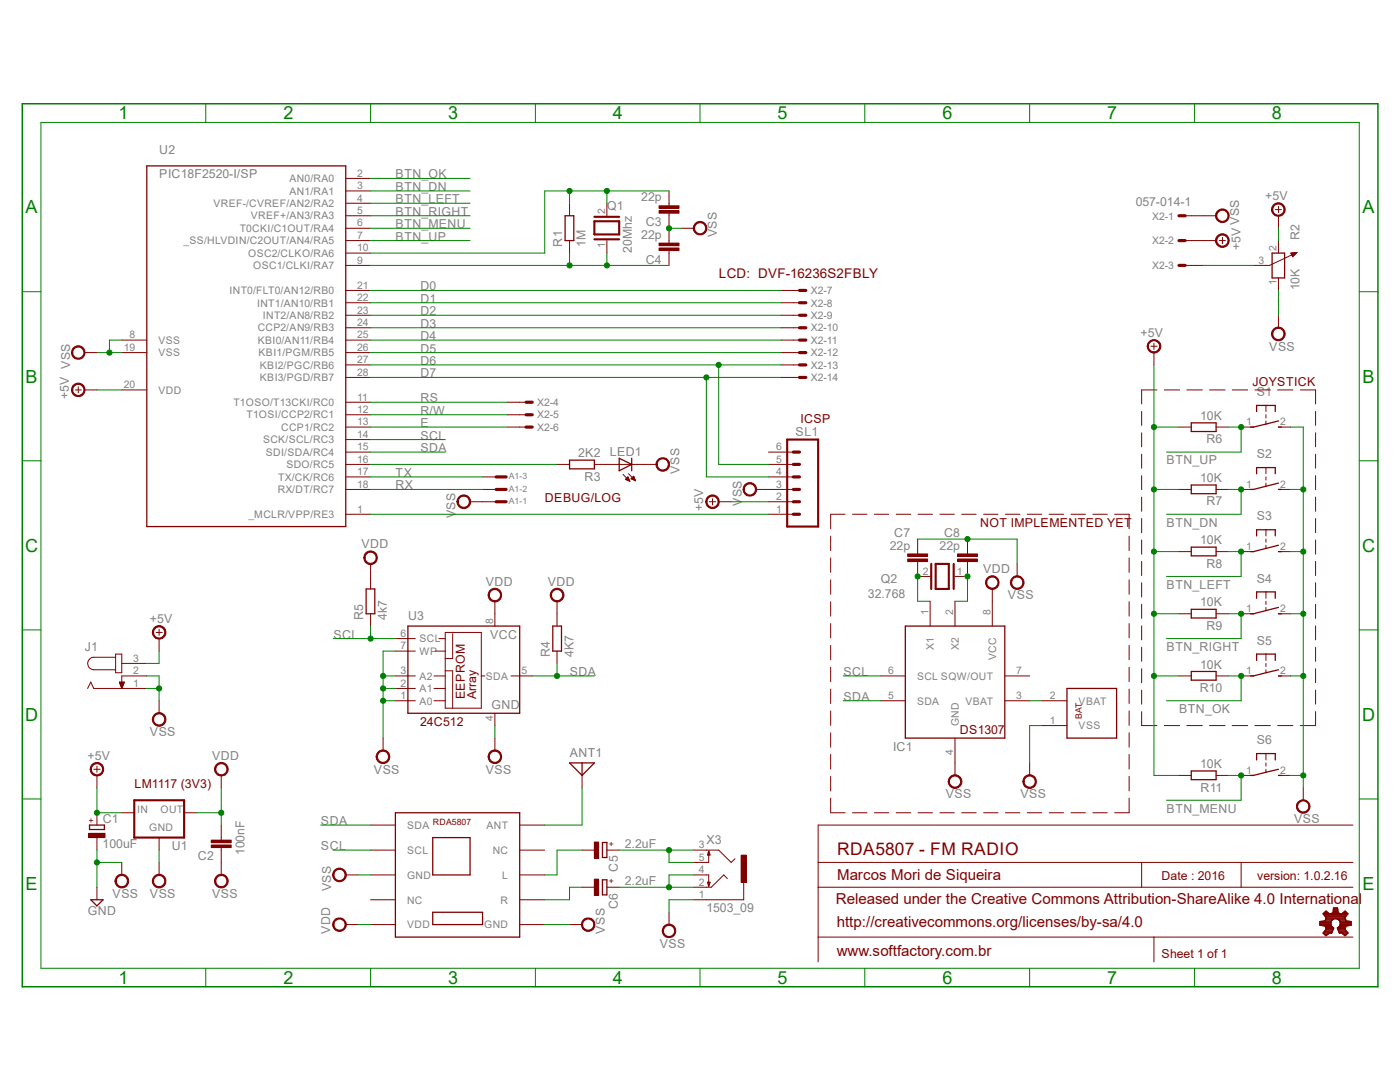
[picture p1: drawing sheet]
<svg xmlns="http://www.w3.org/2000/svg" width="279mm" height="216mm" viewBox="0 0 279 216" stroke-linecap="round" stroke-linejoin="round" font-family="sans-serif">
<defs><g id="words">
<g font-size="3.6" fill="#008000">
<text x="23.7" y="23.8">1</text>
<text x="56.6" y="23.8">2</text>
<text x="89.4" y="23.8">3</text>
<text x="122.3" y="23.8">4</text>
<text x="155.2" y="23.8">5</text>
<text x="188.1" y="23.8">6</text>
<text x="220.9" y="23.8">7</text>
<text x="253.8" y="23.8">8</text>
<text x="5.1" y="42.6">A</text>
<text x="271.9" y="42.6">A</text>
<text x="5.1" y="76.3">B</text>
<text x="271.9" y="76.3">B</text>
<text x="5" y="110.1">C</text>
<text x="271.8" y="110.1">C</text>
<text x="5" y="143.8">D</text>
<text x="271.8" y="143.8">D</text>
<text x="5.1" y="177.6">E</text>
<text x="271.9" y="177.6">E</text>
<text x="23.7" y="196.3">1</text>
<text x="56.6" y="196.3">2</text>
<text x="89.4" y="196.3">3</text>
<text x="122.3" y="196.3">4</text>
<text x="155.2" y="196.3">5</text>
<text x="188.1" y="196.3">6</text>
<text x="220.9" y="196.3">7</text>
<text x="253.8" y="196.3">8</text>
</g>
<text font-size="3.5" fill="#800000" x="167" y="170.6">RDA5807 - FM RADIO</text>
<g font-size="3" fill="#800000">
<text x="167" y="175.6">Marcos Mori de Siqueira</text>
<text x="166.8" y="180.3">Released under the Creative Commons Attribution-ShareAlike 4.0 International</text>
<text x="167" y="185">http://creativecommons.org/licenses/by-sa/4.0</text>
<text x="167" y="190.7">www.softfactory.com.br</text>
</g>
<text font-size="2.7" fill="#800000" x="143.5" y="55.5">LCD: DVF-16236S2FBLY</text>
<g font-size="2.5" fill="#808080">
<text x="31.8" y="35.6">PIC18F2520-I/SP</text>
<text x="31.8" y="30.6">U2</text>
<text x="79" y="35.6">BTN_OK</text>
<text x="79" y="38.1">BTN_DN</text>
<text x="79" y="40.6">BTN_LEFT</text>
<text x="121.2" y="41.8">Q1</text>
<text x="128" y="40.2">22p</text>
<text x="226.7" y="41.2">057-014-1</text>
<text x="252.5" y="40">+5V</text>
<text x="79" y="43.1">BTN_RIGHT</text>
<text x="79" y="45.6">BTN_MENU</text>
<text x="128" y="47.6">22p</text>
<text x="128.9" y="45.2">C3</text>
<text x="143.1" y="47.4" transform="rotate(-90 143.1 47.4)">VSS</text>
<text x="259.3" y="48" transform="rotate(-90 259.3 48)">R2</text>
<text x="79" y="48">BTN_UP</text>
<text x="112.2" y="49.2" transform="rotate(-90 112.2 49.2)">R1</text>
<text x="116.9" y="49.2" transform="rotate(-90 116.9 49.2)">1M</text>
<text x="126.1" y="50.5" transform="rotate(-90 126.1 50.5)">20Mhz</text>
<text x="128.9" y="52.6">C4</text>
<text x="247.6" y="49.9" transform="rotate(-90 247.6 49.9)">+5V VSS</text>
<text x="83.9" y="58">D0</text>
<text x="259.3" y="58" transform="rotate(-90 259.3 58)">10K</text>
<text x="83.9" y="60.4">D1</text>
<text x="83.9" y="62.9">D2</text>
<text x="83.9" y="65.4">D3</text>
<text x="83.9" y="67.9">D4</text>
<text x="83.9" y="70.4">D5</text>
<text x="227.6" y="67.3">+5V</text>
<text x="253.3" y="70">VSS</text>
<text x="83.9" y="75.3">D7</text>
<text x="83.9" y="72.8">D6</text>
<text x="13.8" y="79.7" transform="rotate(-90 13.8 79.7)">+5V VSS</text>
<text x="83.9" y="82.8">R/W</text>
<text x="83.9" y="80.3">RS</text>
<text x="239.5" y="83.7">10K</text>
<text x="250.8" y="79">S1</text>
<text x="83.9" y="85.3">E</text>
<text x="83.9" y="87.7">SCL</text>
<text x="158.8" y="87">SL1</text>
<text x="240.8" y="88.4">R6</text>
<text x="79" y="95.2">TX</text>
<text x="83.9" y="90.2">SDA</text>
<text x="115.4" y="91.2">2K2</text>
<text x="116.7" y="95.9">R3</text>
<text x="121.7" y="90.9">LED1</text>
<text x="135.6" y="94.5" transform="rotate(-90 135.6 94.5)">VSS</text>
<text x="232.8" y="92.7">BTN_UP</text>
<text x="250.8" y="91.4">S2</text>
<text x="79" y="97.7">RX</text>
<text x="140.3" y="102" transform="rotate(-90 140.3 102)">+5V</text>
<text x="148" y="101" transform="rotate(-90 148 101)">VSS</text>
<text x="239.5" y="96.1">10K</text>
<text x="240.8" y="100.8">R7</text>
<text x="90.9" y="103.4" transform="rotate(-90 90.9 103.4)">VSS</text>
<text x="178.5" y="107.2">C7</text>
<text x="188.4" y="107.2">C8</text>
<text x="232.8" y="105.1">BTN_DN</text>
<text x="250.8" y="103.8">S3</text>
<text x="72.1" y="109.4">VDD</text>
<text x="177.6" y="109.7">22p</text>
<text x="187.5" y="109.7">22p</text>
<text x="239.5" y="108.6">10K</text>
<text x="240.8" y="113.2">R8</text>
<text x="96.9" y="116.9">VDD</text>
<text x="109.3" y="116.9">VDD</text>
<text x="173.2" y="119.3">32.768</text>
<text x="175.8" y="116.2">Q2</text>
<text x="196.2" y="114.4">VDD</text>
<text x="201.2" y="119.6">VSS</text>
<text x="232.8" y="117.5">BTN_LEFT</text>
<text x="250.8" y="116.2">S4</text>
<text x="29.9" y="124.3">+5V</text>
<text x="72.5" y="123.7" transform="rotate(-90 72.5 123.7)">R5</text>
<text x="77.2" y="123.7" transform="rotate(-90 77.2 123.7)">4k7</text>
<text x="81.4" y="123.7">U3</text>
<text x="239.5" y="121">10K</text>
<text x="240.8" y="125.6">R9</text>
<text x="16.9" y="129.9">J1</text>
<text x="66.5" y="127.4">SCL</text>
<text x="97.8" y="127.4">VCC</text>
<text x="109.7" y="131.1" transform="rotate(-90 109.7 131.1)">R4</text>
<text x="114.4" y="131.1" transform="rotate(-90 114.4 131.1)">4K7</text>
<text x="232.8" y="129.9">BTN_RIGHT</text>
<text x="250.8" y="128.6">S5</text>
<text x="113.7" y="134.9">SDA</text>
<text x="168.3" y="134.9">SCL</text>
<text x="239.5" y="133.4">10K</text>
<text x="98.1" y="141.6">GND</text>
<text x="168.3" y="139.8">SDA</text>
<text x="235.3" y="142.3">BTN_OK</text>
<text x="239.4" y="138.1">R10</text>
<text x="29.9" y="146.9">VSS</text>
<text x="178.2" y="149.8">IC1</text>
<text x="250.8" y="148.5">S6</text>
<text x="17.5" y="151.6">+5V</text>
<text x="42.3" y="151.6">VDD</text>
<text x="74.6" y="154.3">VSS</text>
<text x="96.9" y="154.3">VSS</text>
<text x="113.7" y="151">ANT1</text>
<text x="239.5" y="153.2">10K</text>
<text x="188.8" y="159.3">VSS</text>
<text x="203.7" y="159.3">VSS</text>
<text x="239.6" y="157.9">R11</text>
<text x="20.5" y="164.2">C1</text>
<text x="64.1" y="164.6">SDA</text>
<text x="232.8" y="162.2">BTN_MENU</text>
<text x="258.3" y="164.3">VSS</text>
<text x="20.5" y="169.2">100uF</text>
<text x="34.3" y="169.6">U1</text>
<text x="39.5" y="171.7">C2</text>
<text x="48.8" y="170.6" transform="rotate(-90 48.8 170.6)">100nF</text>
<text x="64.1" y="169.6">SCL</text>
<text x="123.3" y="173.9" transform="rotate(-90 123.3 173.9)">C5</text>
<text x="124.7" y="169.2">2.2uF</text>
<text x="141" y="168.4">X3</text>
<text x="22.5" y="179.2">VSS</text>
<text x="29.9" y="179.2">VSS</text>
<text x="42.3" y="179.2">VSS</text>
<text x="66.1" y="177.9" transform="rotate(-90 66.1 177.9)">VSS</text>
<text x="124.7" y="176.6">2.2uF</text>
<text x="17.5" y="182.6">GND</text>
<text x="123.3" y="181.4" transform="rotate(-90 123.3 181.4)">C6</text>
<text x="141" y="182">1503_09</text>
<text x="65.9" y="186.3" transform="rotate(-90 65.9 186.3)">VDD</text>
<text x="120.7" y="186.3" transform="rotate(-90 120.7 186.3)">VSS</text>
<text x="131.7" y="189.1">VSS</text>
</g>
<g font-size="2.5" fill="#800000">
<text x="249.9" y="77">JOYSTICK</text>
<text x="159.8" y="84.5">ICSP</text>
<text x="108.8" y="100.1">DEBUG/LOG</text>
<text x="195.6" y="105.1">NOT IMPLEMENTED YET</text>
<text x="92.8" y="139.5" transform="rotate(-90 92.8 139.5)">EEPROM</text>
<text x="95" y="139.5" transform="rotate(-90 95 139.5)">Array</text>
<text x="83.9" y="144.8">24C512</text>
<text x="191.6" y="146.5">DS1307</text>
<text x="26.8" y="157.2">LM1117 (3V3)</text>
<text x="231.8" y="175.6">Date : 2016</text>
<text x="250.9" y="175.6">version: 1.0.2.16</text>
<text x="231.8" y="191.2">Sheet 1 of 1</text>
</g>
<g font-size="2.1" fill="#808080">
<text x="71.3" y="35.3">2</text>
<text x="42.6" y="41.3">VREF-/CVREF/AN2/RA2</text>
<text x="57.8" y="36.3">AN0/RA0</text>
<text x="57.8" y="38.8">AN1/RA1</text>
<text x="71.3" y="37.7">3</text>
<text x="71.3" y="40.2">4</text>
<text x="47.8" y="46.3">T0CKI/C1OUT/RA4</text>
<text x="50.1" y="43.8">VREF+/AN3/RA3</text>
<text x="71.3" y="42.7">5</text>
<text x="71.3" y="45.2">6</text>
<text x="71.3" y="47.7">7</text>
<text x="120.8" y="42.7" transform="rotate(-90 120.8 42.7)">2</text>
<text x="230" y="43.8">X2-1</text>
<text x="36.6" y="48.8">_SS/HLVDIN/C2OUT/AN4/RA5</text>
<text x="49.5" y="51.2">OSC2/CLKO/RA6</text>
<text x="50.5" y="53.7">OSC1/CLKI/RA7</text>
<text x="71.3" y="52.6">9</text>
<text x="71.3" y="50.2">10</text>
<text x="120.8" y="49.5" transform="rotate(-90 120.8 49.5)">1</text>
<text x="230" y="48.8">X2-2</text>
<text x="230" y="53.7">X2-3</text>
<text x="251.2" y="52.6">3</text>
<text x="254.8" y="50.2" transform="rotate(-90 254.8 50.2)">2</text>
<text x="45.8" y="58.7">INT0/FLT0/AN12/RB0</text>
<text x="71.3" y="57.6">21</text>
<text x="161.8" y="58.7">X2-7</text>
<text x="254.8" y="56.9" transform="rotate(-90 254.8 56.9)">1</text>
<text x="51.3" y="61.2">INT1/AN10/RB1</text>
<text x="52.5" y="63.6">INT2/AN8/RB2</text>
<text x="71.3" y="60.1">22</text>
<text x="71.3" y="62.6">23</text>
<text x="71.3" y="65">24</text>
<text x="161.8" y="61.2">X2-8</text>
<text x="161.8" y="63.6">X2-9</text>
<text x="24.7" y="70">19</text>
<text x="25.9" y="67.5">8</text>
<text x="31.6" y="68.6">VSS</text>
<text x="31.6" y="71.1">VSS</text>
<text x="51.4" y="66.1">CCP2/AN9/RB3</text>
<text x="51.4" y="68.6">KBI0/AN11/RB4</text>
<text x="51.6" y="71.1">KBI1/PGM/RB5</text>
<text x="71.3" y="67.5">25</text>
<text x="71.3" y="70">26</text>
<text x="161.8" y="66.1">X2-10</text>
<text x="161.8" y="68.6">X2-11</text>
<text x="161.8" y="71.1">X2-12</text>
<text x="24.7" y="77.4">20</text>
<text x="51.9" y="73.6">KBI2/PGC/RB6</text>
<text x="51.9" y="76">KBI3/PGD/RB7</text>
<text x="71.3" y="72.5">27</text>
<text x="71.3" y="75">28</text>
<text x="161.8" y="73.6">X2-13</text>
<text x="161.8" y="76.1">X2-14</text>
<text x="31.6" y="78.5">VDD</text>
<text x="46.6" y="81">T1OSO/T13CKI/RC0</text>
<text x="49.2" y="83.5">T1OSI/CCP2/RC1</text>
<text x="71.3" y="79.9">11</text>
<text x="71.3" y="82.4">12</text>
<text x="107.2" y="81">X2-4</text>
<text x="107.2" y="83.5">X2-5</text>
<text x="52.5" y="88.5">SCK/SCL/RC3</text>
<text x="56.1" y="86">CCP1/RC2</text>
<text x="71.3" y="84.9">13</text>
<text x="71.3" y="87.4">14</text>
<text x="71.3" y="89.9">15</text>
<text x="107.2" y="86">X2-6</text>
<text x="154.9" y="89.9">6</text>
<text x="248.7" y="84.9">1</text>
<text x="255.5" y="84.9">2</text>
<text x="53" y="90.9">SDI/SDA/RC4</text>
<text x="55.5" y="95.9">TX/CK/RC6</text>
<text x="57.2" y="93.4">SDO/RC5</text>
<text x="71.3" y="92.3">16</text>
<text x="71.3" y="94.8">17</text>
<text x="154.9" y="94.8">4</text>
<text x="154.9" y="92.3">5</text>
<text x="55.4" y="98.4">RX/DT/RC7</text>
<text x="71.3" y="97.3">18</text>
<text x="154.9" y="99.8">2</text>
<text x="154.9" y="97.3">3</text>
<text x="248.7" y="97.3">1</text>
<text x="255.5" y="97.3">2</text>
<text x="49.6" y="103.3">_MCLR/VPP/RE3</text>
<text x="71.3" y="102.3">1</text>
<text x="154.9" y="102.3">1</text>
<text x="248.7" y="109.7">1</text>
<text x="255.5" y="109.7">2</text>
<text x="184.2" y="114.7">2</text>
<text x="191" y="114.7">1</text>
<text x="98.4" y="124.6" transform="rotate(-90 98.4 124.6)">8</text>
<text x="185.3" y="122.7" transform="rotate(-90 185.3 122.7)">1</text>
<text x="190.2" y="122.7" transform="rotate(-90 190.2 122.7)">2</text>
<text x="197.7" y="122.7" transform="rotate(-90 197.7 122.7)">8</text>
<text x="248.7" y="122.1">1</text>
<text x="255.5" y="122.1">2</text>
<text x="79.9" y="127.1">6</text>
<text x="79.9" y="129.5">7</text>
<text x="83.7" y="128.2">SCL</text>
<text x="83.7" y="130.6">WP</text>
<text x="186.4" y="129.7" transform="rotate(-90 186.4 129.7)">X1</text>
<text x="191.3" y="129.7" transform="rotate(-90 191.3 129.7)">X2</text>
<text x="198.8" y="131.8" transform="rotate(-90 198.8 131.8)">VCC</text>
<text x="26.6" y="132">3</text>
<text x="26.6" y="134.5">2</text>
<text x="26.6" y="137">1</text>
<text x="79.9" y="137">2</text>
<text x="79.9" y="134.5">3</text>
<text x="83.7" y="135.6">A2</text>
<text x="96.9" y="135.6">SDA</text>
<text x="104.1" y="134.5">5</text>
<text x="177.3" y="134.5">6</text>
<text x="183" y="135.6">SCL SQW/OUT</text>
<text x="202.8" y="134.5">7</text>
<text x="248.7" y="134.5">1</text>
<text x="255.5" y="134.5">2</text>
<text x="79.9" y="139.5">1</text>
<text x="83.7" y="140.6">A0</text>
<text x="83.7" y="138.1">A1</text>
<text x="98.4" y="143.8" transform="rotate(-90 98.4 143.8)">4</text>
<text x="177.3" y="139.5">5</text>
<text x="183" y="140.6">SDA</text>
<text x="192.7" y="140.6">VBAT</text>
<text x="202.8" y="139.5">3</text>
<text x="209.5" y="139.5">2</text>
<text x="215.3" y="140.6">VBAT</text>
<text x="191.3" y="145" transform="rotate(-90 191.3 145)">GND</text>
<text x="209.5" y="144.4">1</text>
<text x="215.3" y="145.5">VSS</text>
<text x="190.2" y="150.7" transform="rotate(-90 190.2 150.7)">4</text>
<text x="248.7" y="154.4">1</text>
<text x="255.5" y="154.4">2</text>
<text x="27.3" y="162.2">IN</text>
<text x="29.8" y="165.9">GND</text>
<text x="32.1" y="162.2">OUT</text>
<text x="81.2" y="165.4">SDA</text>
<text x="97.1" y="165.4">ANT</text>
<text x="81.2" y="170.4">SCL</text>
<text x="98.4" y="170.4">NC</text>
<text x="139.5" y="169.3">3</text>
<text x="139.5" y="171.7">5</text>
<text x="81.2" y="175.3">GND</text>
<text x="100.2" y="175.3">L</text>
<text x="139.5" y="179.2">1</text>
<text x="139.5" y="176.7">2</text>
<text x="139.5" y="174.2">4</text>
<text x="81.2" y="185.3">VDD</text>
<text x="81.2" y="180.3">NC</text>
<text x="96.6" y="185.3">GND</text>
<text x="99.9" y="180.3">R</text>
</g>
<g font-size="1.7" fill="#808080">
<text x="101.6" y="95.7">A1-3</text>
<text x="101.6" y="100.6">A1-1</text>
<text x="101.6" y="98.1">A1-2</text>
</g>
<g font-size="1.7" fill="#800000">
<text x="215.9" y="143.5" transform="rotate(-90 215.9 143.5)">BAT</text>
<text x="18.8" y="164.2" transform="rotate(-90 18.8 164.2)">+</text>
<text x="86.4" y="164.6">RDA5807</text>
<text x="121.5" y="169">+</text>
<text x="121.5" y="176.5">+</text>
</g>
</g></defs>
<g fill="none" stroke="#800000" stroke-width=".2">
<path d="M69 35.6h5M69 38.1h5M69 40.6h5M69 43.1h5M69 45.6h5M69 48h5M69 53h5M69 50.5h5M69 58h5M121.1 40.6v2.5M121.1 48v2.5M15 77.8h1.3"/>
<path d="M15.6 77.2v1.2M24.3 77.8h5M24.3 67.9h5M24.3 70.4h5M69 67.9h5M69 70.4h5M69 60.4h5M69 62.9h5M69 65.4h5M69 72.8h5M69 75.3h5M230.9 77.8h-3.1v2.8"/>
<path d="M232.4 77.8h3M236.9 77.8h3M241.4 77.8h3.1M245.9 77.8h3.1M250.4 77.8h3.1M255 77.8h3M259.5 77.8h3.1v2.8M69 80.3h5M69 82.8h5M69 85.2h5M69 87.7h5M69 90.2h5"/>
<path d="M69 92.7h5M69 95.2h5M69 97.7h5M227.8 82.1v2.8M227.8 86.4v2.8M227.8 90.6v2.8M227.8 94.9v2.8M227.8 99.2v2.8M262.6 82.1v2.8M262.6 86.4v2.8M262.6 90.6v2.8M262.6 94.9v2.8"/>
<path d="M262.6 99.2v2.8M69 102.6h5M165.8 107v2.9M165.8 111.3v2.9M165.8 115.7v2.9M168.7 102.6h-2.9v2.9M170.1 102.6h2.9M174.5 102.6h2.9M178.9 102.6h2.8M183.2 102.6h2.9M187.6 102.6h2.9M191.9 102.6h2.9"/>
<path d="M196.3 102.6h2.9M200.7 102.6h2.8M205 102.6h2.9M209.4 102.6h2.9M213.7 102.6h2.9M218.1 102.6h2.9M222.5 102.6h2.8v2.9M225.3 107v2.9M225.3 111.3v2.9M225.3 115.7v2.9M227.8 103.5v2.8M227.8 107.7v2.9"/>
<path d="M227.8 112v2.9M227.8 116.3v2.8M262.6 103.5v2.8M262.6 107.7v2.9M262.6 112v2.9M262.6 116.3v2.8M165.8 120.1v2.8M165.8 124.4v2.9M165.8 128.8v2.9M165.8 133.1v2.9M165.8 137.5v2.9M225.3 120.1v2.8"/>
<path d="M225.3 124.4v2.9M225.3 128.8v2.9M225.3 133.1v2.9M225.3 137.5v2.9M227.8 120.6v2.8M227.8 124.9v2.8M227.8 129.2v2.8M227.8 133.4v2.8M227.8 137.7v2.8M262.6 120.6v2.8M262.6 124.9v2.8M262.6 129.2v2.8"/>
<path d="M262.6 133.4v2.8M262.6 137.7v2.8M165.8 159.3v2.9h2.9M165.8 141.9v2.8M165.8 146.2v2.9M165.8 150.5v3M165.8 154.9v2.9M225.3 141.9v2.8M225.3 146.2v2.9M225.3 150.5v3M225.3 154.9v2.9M225.3 159.3v2.9h-2.8"/>
<path d="M227.8 142v2.8h3.1M232.4 144.8h3M236.9 144.8h3M241.4 144.8h3.1M245.9 144.8h3.1M250.4 144.8h3.1M255 144.8h3M262.6 142v2.8h-3.1M163.3 172.1h106.7M163.3 177h106.7M170.1 162.2h2.9M174.5 162.2h2.9"/>
<path d="M178.9 162.2h2.8M183.2 162.2h2.9M187.6 162.2h2.9M191.9 162.2h2.9M196.3 162.2h2.9M200.7 162.2h2.8M205 162.2h2.9M209.4 162.2h2.9M213.7 162.2h2.9M218.1 162.2h2.9M227.8 172.1v4.9M247.7 172.1v4.9"/>
<path d="M270 164.6h-106.7v27.3M163.3 187h106.7M230.3 187v4.9"/>
</g>
<g fill="none" stroke="#800000" stroke-width=".25">
<path d="M29.3 33.1h39.7v72h-39.7zM263.4 184.5h2.2M263.4 184.3h2.2M263.4 184.1h2.2M263.4 183.9h2.2M263.9 184.7h1.8M264.1 186.1h1.2M264.2 182.3h1M264.2 182.5h4.7M264.2 186h1.6M264.3 186.4h.8M264.3 182.6h4.4"/>
<path d="M264.3 182.1h.7M264.4 185.8h1.5M264.5 184.7l.2 .7M264.5 183.8l-1.1 .1v.7l1.1 .1M264.5 186.5h.3M264.5 183.8h1.2M264.5 184.9h1.3M264.5 182.8h4.1M264.5 185.6h1.5M264.5 185h1.5M264.5 183.6h1.4M264.5 181.9h.3"/>
<path d="M264.6 183.4h1.5M264.6 185.3h1.5M264.6 183h3.8M264.7 183.1l-.2 .7M264.7 185.4l-.6 .8 .5 .5 .8-.6M264.7 185.4h1.4M264.7 183.2h3.7M265.4 182.5l-.8-.7-.5 .5 .6 .8M265.4 186.1l.3 .1M265.4 186.1h.2M265.6 184.2a.98 .98 0 0 1 1.5-.8 .98 .98 0 0 1-.2 1.8M265.6 184.2a1.07 1.07 0 0 0 .5 1"/>
<path d="M265.6 186.1l.1 .1M265.6 184.2l.2 .7M265.6 186.1h.2M265.8 184.9l.3 .3M265.8 182.3h1.5M266.1 182.2l-.7 .3M266.1 182.2v-1h.8l.1 1M266.1 182.1h.9M266.1 183.4l-.4 .3-.1 .5M266.1 183.4h.9M266.1 181.9h.9M266.1 181.7h.9"/>
<path d="M266.1 181.5h.9M266.1 185.2l-.4 1M266.1 181.4h.9M266.9 185.2l.4 1 .4-.1 .7 .6 .6-.5-.6-.8M267 185.3h1.4M267 183.4h1.5M267 183.4l.4 .4M267 182.2l.7 .3M267 185.4h1.4M267.1 185.6h1.4M267.1 185h1.4M267.2 185.8h1.5"/>
<path d="M267.2 183.6h1.4M267.3 186h1.5M267.3 184.9h1.3M267.3 186.1h.2M267.4 183.8l.1 .1M267.4 183.8h1.2M267.4 184.7l-.5 .5M267.4 184.7h1.8M267.5 183.9v.2M267.5 184.5h2.1M267.5 183.9h2.1M267.5 184.1v.2"/>
<path d="M267.5 184.3l-.1 .4M267.5 184.3h2.1M267.5 184.1h2.1M267.7 182.5l.7-.7 .6 .5-.6 .8M267.8 186.1h1.2M267.9 182.3h1M268 186.4h.8M268.1 182.1h.6M268.2 186.5h.4M268.4 183.1l.2 .7M268.4 183.1l.2 .5M268.4 181.9h.2"/>
<path d="M268.6 183.6v.2M268.6 184.7l-.2 .7M268.6 183.8l1 .1v.7l-1 .1"/>
</g>
<path d="M118.6 44.2h5v2.6h-5zM118.6 43.3h5M118.6 47.8h5" fill="none" stroke="#800000" stroke-width=".42"/>
<path d="M14.6 76.9a1.36 1.36 0 0 1 2.1 .1 1.36 1.36 0 0 1-.6 2.1 1.36 1.36 0 0 1-1.8-1.3h.2a1.12 1.12 0 0 1 1.5-1 1.12 1.12 0 0 1 .6 1.6 1.12 1.12 0 0 1-1.8 .1l-.3-.7h-.2z" fill-rule="evenodd" fill="#800000"/>
<path d="M14.6 76.9a1.36 1.36 0 0 1 2.1 .1 1.36 1.36 0 0 1-.6 2.1 1.36 1.36 0 0 1-1.8-1.3h.2a1.12 1.12 0 0 1 1.5-1 1.12 1.12 0 0 1 .6 1.6 1.12 1.12 0 0 1-1.8 .1l-.3-.7h-.2zM16.9 77.8h2.4M142.2 99.5v1.3M153.4 97.7h4.9M153.4 95.2h4.9M153.4 92.7h4.9M153.4 90.2h4.9M141.6 100.1h1.2M153.4 102.6h4.9M153.4 100.1h4.9M19.3 177v2.5" fill="none" stroke="#800000" stroke-width=".2"/>
<path d="M18.1 179.5h2.5l-1.3 1.3z" fill="none" stroke="#800000" stroke-width=".25"/>
<path d="M157.1 87.7h6.2v17.4h-6.2z" fill="none" stroke="#800000" stroke-width=".42"/>
<path d="M158.3 97.7h1.3M158.3 92.7h1.3M158.3 95.2h1.3M158.3 90.2h1.3M158.3 100.1h1.3M158.3 102.6h1.3" fill="none" stroke="#800000" stroke-width=".64"/>
<path d="M141.1 99.2a1.36 1.36 0 0 1 2.2 .1 1.36 1.36 0 0 1-.7 2.1 1.36 1.36 0 0 1-1.8-1.3h.3a1.13 1.13 0 0 1 1.6-.9 1.13 1.13 0 0 1 .2 1.9 1.13 1.13 0 0 1-1.8-.6v-.4h-.3z" fill-rule="evenodd" fill="#800000"/>
<g fill="none" stroke="#800000" stroke-width=".2">
<path d="M133.5 40.6v.5M133.5 42.5v.6M155.9 58h3.7M236.5 43.1h3.7M236.5 48h3.7M236.5 53h3.7M155.9 60.4h3.7M155.9 62.9h3.7M155.9 65.4h3.7M155.9 67.9h3.7M155.9 70.4h3.7M155.9 72.8h3.7"/>
<path d="M155.9 75.3h3.7M101.3 80.3h3.7M101.3 82.8h3.7M101.3 85.2h3.7M141.1 99.2a1.36 1.36 0 0 1 2.2 .1 1.36 1.36 0 0 1-.7 2.1 1.36 1.36 0 0 1-1.8-1.3h.3a1.13 1.13 0 0 1 1.6-.9 1.13 1.13 0 0 1 .2 1.9 1.13 1.13 0 0 1-1.8-.6v-.4h-.3zM143.4 100.1h2.5"/>
</g>
<g fill="none" stroke="#800000" stroke-width=".64">
<path d="M159.6 58h1.2M235.3 43.1h1.2M235.3 48h1.2M235.3 53h1.2M159.6 60.4h1.2M159.6 62.9h1.2M159.6 65.4h1.2M159.6 67.9h1.2M159.6 70.4h1.2M159.6 72.8h1.2M159.6 75.3h1.2M105 80.3h1.2"/>
<path d="M105 82.8h1.2M105 85.2h1.2"/>
</g>
<path d="M131.5 41.1h4v.5h-4z" fill-rule="evenodd" fill="#800000"/>
<path d="M131.5 41.1h4v.5h-4z" fill="none" stroke="#800000" stroke-width=".2"/>
<path d="M131.5 42h4v.5h-4z" fill-rule="evenodd" fill="#800000"/>
<path d="M133.5 38.1v2.5M131.5 42h4v.5h-4zM133.5 43.1v2.5M133.5 48v.5M133.5 50v.5" fill="none" stroke="#800000" stroke-width=".2"/>
<path d="M131.5 48.5h4v.5h-4z" fill-rule="evenodd" fill="#800000"/>
<path d="M131.5 48.5h4v.5h-4z" fill="none" stroke="#800000" stroke-width=".2"/>
<path d="M131.5 49.5h4v.5h-4z" fill-rule="evenodd" fill="#800000"/>
<path d="M113.7 40.6v2.5M113.7 48v2.5M131.5 49.5h4v.5h-4zM133.5 45.6v2.4M133.5 50.5v2.5M243.3 48h1.3M244 47.4v1.2" fill="none" stroke="#800000" stroke-width=".2"/>
<path d="M112.8 43.1h1.7v4.9h-1.7z" fill="none" stroke="#800000" stroke-width=".25"/>
<path d="M242.9 47.1a1.37 1.37 0 0 1 2.2 .2 1.37 1.37 0 0 1-.8 2 1.37 1.37 0 0 1-1.7-1.3h.2a1.13 1.13 0 0 1 1.5-1.1 1.13 1.13 0 0 1 .5 1.8 1.13 1.13 0 0 1-1.9-.3l-.1-.4h-.2z" fill-rule="evenodd" fill="#800000"/>
<g fill="none" stroke="#800000" stroke-width=".2">
<path d="M240.2 48h2.5M242.9 47.1a1.37 1.37 0 0 1 2.2 .2 1.37 1.37 0 0 1-.8 2 1.37 1.37 0 0 1-1.7-1.3h.2a1.13 1.13 0 0 1 1.5-1.1 1.13 1.13 0 0 1 .5 1.8 1.13 1.13 0 0 1-1.9-.3l-.1-.4h-.2zM254.5 41.8h1.2M255.1 41.2v1.2M255.1 48v2.5M255.1 55.5v2.5M257.6 50.5h1.1M257.7 50.6h.9M257.7 50.7h.8M257.8 50.8h.6M257.8 50.9h.5M257.9 51h.3"/>
<path d="M257.9 50.5h.8M257.9 51.1h.2M258 51.2h.1M258.7 50.4h.1M258.8 50.4l-5.4 2.6h-3.3M258.8 50.4l-1.2 .1 .4 .7M258.8 50.4l-.8 .8"/>
</g>
<path d="M253.9 50.5h2.5v5h-2.5z" fill="none" stroke="#800000" stroke-width=".25"/>
<path d="M254.1 40.9a1.37 1.37 0 0 1 2.2 .2 1.37 1.37 0 0 1-.8 2.1 1.37 1.37 0 0 1-1.8-1.4h.3a1.11 1.11 0 0 1 1.5-1.1 1.11 1.11 0 0 1 .4 1.8 1.11 1.11 0 0 1-1.8-.3l-.1-.4h-.3z" fill-rule="evenodd" fill="#800000"/>
<path d="M254.1 40.9a1.37 1.37 0 0 1 2.2 .2 1.37 1.37 0 0 1-.8 2.1 1.37 1.37 0 0 1-1.8-1.4h.3a1.11 1.11 0 0 1 1.5-1.1 1.11 1.11 0 0 1 .4 1.8 1.11 1.11 0 0 1-1.8-.3l-.1-.4h-.3zM255.1 43.1v2.5" fill="none" stroke="#800000" stroke-width=".2"/>
<path d="M17.9 164.6h2.9v.9h-2.9z" fill="none" stroke="#800000" stroke-width=".25"/>
<path d="M17.7 166.3h3.3v.8h-3.3z" fill-rule="evenodd" fill="#800000"/>
<g fill="none" stroke="#800000" stroke-width=".2">
<path d="M111.2 92.7h2.5M118.6 92.7h10M124.3 94.7l1.4 1.3M124.8 95.6h.7M124.9 95.5h.6M125 95.7h.6M125 95.5h.5M125.1 95.4h.3M125.2 95.8h.4M125.2 95.3h.2M125.3 95.2h.1M125.3 95.2l.4 .8-.9-.3z"/>
<path d="M125.4 95.9h.2M125.4 94.5l1.4 1.4M125.6 96h.1M126 95.5h.6M126 95.5h.7M126.1 95.4h.5M126.2 95.6h.5M126.2 95.3h.4M126.3 95.2h.2M126.4 95.1h.1M126.4 95.7h.3M126.4 95l-.5 .5 .9 .4"/>
<path d="M126.4 95l.4 .9M126.4 95h.1M126.6 95.8h.2M126.8 95.9h.1M78.9 134.9h4M78.9 137.4h4M78.9 139.8h4M78.9 127.4h4M78.9 129.9h4M86.6 134.9h2.3M86.6 137.4h2.3M86.6 139.8h2.3"/>
<path d="M86.9 129.9h2M87.6 127.4h1.3M88.9 126.2h7.2v15.1h-7.2zM88.9 133.9h1.4v7.4M90.3 126.4v5h-1.4M96.1 134.9h.7M98.8 122.5v2.4M102 134.9h4.2M98.8 142.3v2.5M17.7 166.3h3.3v.8h-3.3zM19.3 162.2v2.4M19.3 167.1v2.5"/>
</g>
<path d="M113.7 91.8h4.9v1.8h-4.9zM123.6 91.4l2.5 1.3-2.5 1.2zM126.1 91.4v2.5M81.4 124.9h22.3v17.4h-22.3z" fill="none" stroke="#800000" stroke-width=".25"/>
<path d="M23.3 174.9a1.37 1.37 0 0 1 2.2 .2 1.37 1.37 0 0 1-.8 2 1.37 1.37 0 0 1-1.8-1.3h.3a1.11 1.11 0 0 1 1.5-1.1 1.11 1.11 0 0 1 .4 1.8 1.11 1.11 0 0 1-1.8-.3l-.1-.4h-.3z" fill-rule="evenodd" fill="#800000"/>
<path d="M23.3 174.9a1.37 1.37 0 0 1 2.2 .2 1.37 1.37 0 0 1-.8 2 1.37 1.37 0 0 1-1.8-1.3h.3a1.11 1.11 0 0 1 1.5-1.1 1.11 1.11 0 0 1 .4 1.8 1.11 1.11 0 0 1-1.8-.3l-.1-.4h-.3zM24.3 172.1v2.5" fill="none" stroke="#800000" stroke-width=".2"/>
<path d="M254.1 65.7a1.37 1.37 0 0 1 2.2 .2 1.37 1.37 0 0 1-.8 2.1 1.37 1.37 0 0 1-1.8-1.4h.3a1.11 1.11 0 0 1 1.5-1 1.11 1.11 0 0 1 .4 1.8 1.11 1.11 0 0 1-1.8-.4l-.1-.4h-.3z" fill-rule="evenodd" fill="#800000"/>
<path d="M254.1 65.7a1.37 1.37 0 0 1 2.2 .2 1.37 1.37 0 0 1-.8 2.1 1.37 1.37 0 0 1-1.8-1.4h.3a1.11 1.11 0 0 1 1.5-1 1.11 1.11 0 0 1 .4 1.8 1.11 1.11 0 0 1-1.8-.4l-.1-.4h-.3zM255.1 62.9v2.5" fill="none" stroke="#800000" stroke-width=".2"/>
<path d="M97.7 150.1a1.36 1.36 0 0 1 2.2 .1 1.36 1.36 0 0 1-.7 2.1 1.36 1.36 0 0 1-1.8-1.3h.3a1.13 1.13 0 0 1 1.6-.9 1.13 1.13 0 0 1 .2 1.8 1.13 1.13 0 0 1-1.8-.5v-.4h-.3z" fill-rule="evenodd" fill="#800000"/>
<path d="M97.7 150.1a1.36 1.36 0 0 1 2.2 .1 1.36 1.36 0 0 1-.7 2.1 1.36 1.36 0 0 1-1.8-1.3h.3a1.13 1.13 0 0 1 1.6-.9 1.13 1.13 0 0 1 .2 1.8 1.13 1.13 0 0 1-1.8-.5v-.4h-.3zM98.8 147.3v2.5" fill="none" stroke="#800000" stroke-width=".2"/>
<path d="M138.7 44.7a1.37 1.37 0 0 1 2.2 .1 1.37 1.37 0 0 1-.8 2.1 1.37 1.37 0 0 1-1.8-1.3h.3a1.11 1.11 0 0 1 1.5-1.1 1.11 1.11 0 0 1 .4 1.8 1.11 1.11 0 0 1-1.8-.4l-.1-.3h-.3z" fill-rule="evenodd" fill="#800000"/>
<path d="M136 45.6h2.5M138.7 44.7a1.37 1.37 0 0 1 2.2 .1 1.37 1.37 0 0 1-.8 2.1 1.37 1.37 0 0 1-1.8-1.3h.3a1.11 1.11 0 0 1 1.5-1.1 1.11 1.11 0 0 1 .4 1.8 1.11 1.11 0 0 1-1.8-.4l-.1-.3h-.3z" fill="none" stroke="#800000" stroke-width=".2"/>
<path d="M131.2 91.8a1.37 1.37 0 0 1 2.2 .2 1.37 1.37 0 0 1-.8 2 1.37 1.37 0 0 1-1.7-1.3h.2a1.11 1.11 0 0 1 1.5-1.1 1.11 1.11 0 0 1 .4 1.8 1.11 1.11 0 0 1-1.8-.4l-.1-.3h-.2z" fill-rule="evenodd" fill="#800000"/>
<path d="M128.6 92.7h2.4M131.2 91.8a1.37 1.37 0 0 1 2.2 .2 1.37 1.37 0 0 1-.8 2 1.37 1.37 0 0 1-1.7-1.3h.2a1.11 1.11 0 0 1 1.5-1.1 1.11 1.11 0 0 1 .4 1.8 1.11 1.11 0 0 1-1.8-.4l-.1-.3h-.2z" fill="none" stroke="#800000" stroke-width=".2"/>
<path d="M148.6 96.8a1.36 1.36 0 0 1 2.2 0 1.36 1.36 0 0 1-.7 2.1 1.36 1.36 0 0 1-1.8-1.2h.2a1.12 1.12 0 0 1 1.5-1.1 1.12 1.12 0 0 1 .6 1.7 1.12 1.12 0 0 1-1.8 .1l-.3-.7h-.2z" fill-rule="evenodd" fill="#800000"/>
<path d="M148.6 96.8a1.36 1.36 0 0 1 2.2 0 1.36 1.36 0 0 1-.7 2.1 1.36 1.36 0 0 1-1.8-1.2h.2a1.12 1.12 0 0 1 1.5-1.1 1.12 1.12 0 0 1 .6 1.7 1.12 1.12 0 0 1-1.8 .1l-.3-.7h-.2zM150.9 97.7h2.5" fill="none" stroke="#800000" stroke-width=".2"/>
<path d="M242.9 42.2a1.37 1.37 0 0 1 2.2 .1 1.37 1.37 0 0 1-.8 2.1 1.37 1.37 0 0 1-1.7-1.3h.2a1.13 1.13 0 0 1 1.5-1.1 1.13 1.13 0 0 1 .5 1.8 1.13 1.13 0 0 1-1.9-.4l-.1-.3h-.2z" fill-rule="evenodd" fill="#800000"/>
<path d="M240.2 43.1h2.5M242.9 42.2a1.37 1.37 0 0 1 2.2 .1 1.37 1.37 0 0 1-.8 2.1 1.37 1.37 0 0 1-1.7-1.3h.2a1.13 1.13 0 0 1 1.5-1.1 1.13 1.13 0 0 1 .5 1.8 1.13 1.13 0 0 1-1.9-.4l-.1-.3h-.2z" fill="none" stroke="#800000" stroke-width=".2"/>
<path d="M14.6 69.5a1.36 1.36 0 0 1 2.1 0 1.36 1.36 0 0 1-.6 2.1 1.36 1.36 0 0 1-1.8-1.2h.2a1.13 1.13 0 0 1 1.7-1 1.13 1.13 0 0 1 .2 1.9 1.13 1.13 0 0 1-1.8-.6l-.1-.3h-.2z" fill-rule="evenodd" fill="#800000"/>
<path d="M14.6 69.5a1.36 1.36 0 0 1 2.1 0 1.36 1.36 0 0 1-.6 2.1 1.36 1.36 0 0 1-1.8-1.2h.2a1.13 1.13 0 0 1 1.7-1 1.13 1.13 0 0 1 .2 1.9 1.13 1.13 0 0 1-1.8-.6l-.1-.3h-.2zM16.9 70.4h2.4M74 115v2.5M74 122.5v2.4M111.2 122.5v2.4M111.2 129.9v2.5" fill="none" stroke="#800000" stroke-width=".2"/>
<path d="M73.1 117.5h1.7v5h-1.7zM110.3 124.9h1.8v5h-1.8z" fill="none" stroke="#800000" stroke-width=".25"/>
<path d="M72.9 110.4a1.36 1.36 0 0 1 2.2 .1 1.36 1.36 0 0 1-.7 2 1.36 1.36 0 0 1-1.8-1.2h.3a1.13 1.13 0 0 1 1.6-.9 1.13 1.13 0 0 1 .2 1.8 1.13 1.13 0 0 1-1.8-.5v-.4h-.3z" fill-rule="evenodd" fill="#800000"/>
<path d="M72.9 110.4a1.36 1.36 0 0 1 2.2 .1 1.36 1.36 0 0 1-.7 2 1.36 1.36 0 0 1-1.8-1.2h.3a1.13 1.13 0 0 1 1.6-.9 1.13 1.13 0 0 1 .2 1.8 1.13 1.13 0 0 1-1.8-.5v-.4h-.3zM74 112.5v2.5" fill="none" stroke="#800000" stroke-width=".2"/>
<path d="M97.7 117.9a1.36 1.36 0 0 1 2.2 0 1.36 1.36 0 0 1-.7 2.1 1.36 1.36 0 0 1-1.8-1.3h.3a1.13 1.13 0 0 1 1.6-.9 1.13 1.13 0 0 1 .2 1.9 1.13 1.13 0 0 1-1.8-.6v-.4h-.3z" fill-rule="evenodd" fill="#800000"/>
<path d="M97.7 117.9a1.36 1.36 0 0 1 2.2 0 1.36 1.36 0 0 1-.7 2.1 1.36 1.36 0 0 1-1.8-1.3h.3a1.13 1.13 0 0 1 1.6-.9 1.13 1.13 0 0 1 .2 1.9 1.13 1.13 0 0 1-1.8-.6v-.4h-.3zM98.8 120v2.5M24.3 162.2h2.5M31.7 167.1v2.5M36.7 162.2h2.5" fill="none" stroke="#800000" stroke-width=".2"/>
<path d="M26.8 159.7h9.9v7.4h-9.9z" fill="none" stroke="#800000" stroke-width=".42"/>
<path d="M30.7 174.9a1.37 1.37 0 0 1 2.2 .2 1.37 1.37 0 0 1-.8 2 1.37 1.37 0 0 1-1.7-1.3h.2a1.13 1.13 0 0 1 1.7-.9 1.13 1.13 0 0 1 .2 1.8 1.13 1.13 0 0 1-1.8-.5l-.1-.4h-.2z" fill-rule="evenodd" fill="#800000"/>
<path d="M30.7 174.9a1.37 1.37 0 0 1 2.2 .2 1.37 1.37 0 0 1-.8 2 1.37 1.37 0 0 1-1.7-1.3h.2a1.13 1.13 0 0 1 1.7-.9 1.13 1.13 0 0 1 .2 1.8 1.13 1.13 0 0 1-1.8-.5l-.1-.4h-.2zM31.7 172.1v2.5" fill="none" stroke="#800000" stroke-width=".2"/>
<path d="M43.1 152.6a1.37 1.37 0 0 1 2.2 .2 1.37 1.37 0 0 1-.8 2 1.37 1.37 0 0 1-1.7-1.3h.3a1.11 1.11 0 0 1 1.5-1.1 1.11 1.11 0 0 1 .4 1.8 1.11 1.11 0 0 1-1.9-.3v-.4h-.3z" fill-rule="evenodd" fill="#800000"/>
<path d="M18.7 153.5h1.3M19.3 152.9v1.2M43.1 152.6a1.37 1.37 0 0 1 2.2 .2 1.37 1.37 0 0 1-.8 2 1.37 1.37 0 0 1-1.7-1.3h.3a1.11 1.11 0 0 1 1.5-1.1 1.11 1.11 0 0 1 .4 1.8 1.11 1.11 0 0 1-1.9-.3v-.4h-.3zM44.2 154.7v2.5" fill="none" stroke="#800000" stroke-width=".2"/>
<path d="M18.3 152.6a1.36 1.36 0 0 1 2.2 .1 1.36 1.36 0 0 1-.7 2.1 1.36 1.36 0 0 1-1.8-1.3h.2a1.12 1.12 0 0 1 1.5-1.1 1.12 1.12 0 0 1 .6 1.7 1.12 1.12 0 0 1-1.8 .1l-.3-.7h-.2z" fill-rule="evenodd" fill="#800000"/>
<path d="M18.3 152.6a1.36 1.36 0 0 1 2.2 .1 1.36 1.36 0 0 1-.7 2.1 1.36 1.36 0 0 1-1.8-1.3h.2a1.12 1.12 0 0 1 1.5-1.1 1.12 1.12 0 0 1 .6 1.7 1.12 1.12 0 0 1-1.8 .1l-.3-.7h-.2zM19.3 154.7v2.5M44.2 167.1v.5M44.2 169.1v.5" fill="none" stroke="#800000" stroke-width=".2"/>
<path d="M42.2 167.6h3.9v.5h-3.9z" fill-rule="evenodd" fill="#800000"/>
<path d="M42.2 167.6h3.9v.5h-3.9z" fill="none" stroke="#800000" stroke-width=".2"/>
<path d="M42.2 168.6h3.9v.5h-3.9z" fill-rule="evenodd" fill="#800000"/>
<path d="M42.2 168.6h3.9v.5h-3.9zM44.2 164.6v2.5M44.2 169.6v2.5" fill="none" stroke="#800000" stroke-width=".2"/>
<path d="M43.1 174.9a1.37 1.37 0 0 1 2.2 .2 1.37 1.37 0 0 1-.8 2 1.37 1.37 0 0 1-1.7-1.3h.3a1.11 1.11 0 0 1 1.5-1.1 1.11 1.11 0 0 1 .4 1.8 1.11 1.11 0 0 1-1.9-.3v-.4h-.3z" fill-rule="evenodd" fill="#800000"/>
<path d="M43.1 174.9a1.37 1.37 0 0 1 2.2 .2 1.37 1.37 0 0 1-.8 2 1.37 1.37 0 0 1-1.7-1.3h.3a1.11 1.11 0 0 1 1.5-1.1 1.11 1.11 0 0 1 .4 1.8 1.11 1.11 0 0 1-1.9-.3v-.4h-.3zM44.2 172.1v2.5M74 179.5h4.9M74 174.6h4.9M74 169.6h4.9M74 164.6h4.9M103.7 179.5h5M103.7 174.6h5M103.7 169.6h5M103.7 164.6h5M74 184.5h4.9M103.7 184.5h5" fill="none" stroke="#800000" stroke-width=".2"/>
<path d="M78.9 162.2h24.8v24.8h-24.8zM86.4 167.1h7.4v7.5h-7.4zM86.4 182h9.9v2.5h-9.9z" fill="none" stroke="#800000" stroke-width=".25"/>
<path d="M66.7 183.6a1.37 1.37 0 0 1 2.2 .2 1.37 1.37 0 0 1-.8 2.1 1.37 1.37 0 0 1-1.7-1.4h.2a1.11 1.11 0 0 1 1.5-1.1 1.11 1.11 0 0 1 .4 1.8 1.11 1.11 0 0 1-1.8-.3l-.1-.4h-.2z" fill-rule="evenodd" fill="#800000"/>
<path d="M66.7 183.6a1.37 1.37 0 0 1 2.2 .2 1.37 1.37 0 0 1-.8 2.1 1.37 1.37 0 0 1-1.7-1.4h.2a1.11 1.11 0 0 1 1.5-1.1 1.11 1.11 0 0 1 .4 1.8 1.11 1.11 0 0 1-1.8-.3l-.1-.4h-.2zM69 184.5h2.5" fill="none" stroke="#800000" stroke-width=".2"/>
<path d="M116.3 183.6a1.35 1.35 0 0 1 2.2 .1 1.35 1.35 0 0 1-.7 2.1 1.35 1.35 0 0 1-1.8-1.3h.2a1.13 1.13 0 0 1 1.6-1.1 1.13 1.13 0 0 1 .4 1.8 1.13 1.13 0 0 1-1.9-.3l-.1-.4h-.2z" fill-rule="evenodd" fill="#800000"/>
<path d="M113.7 184.5h2.5M116.3 183.6a1.35 1.35 0 0 1 2.2 .1 1.35 1.35 0 0 1-.7 2.1 1.35 1.35 0 0 1-1.8-1.3h.2a1.13 1.13 0 0 1 1.6-1.1 1.13 1.13 0 0 1 .4 1.8 1.13 1.13 0 0 1-1.9-.3l-.1-.4h-.2z" fill="none" stroke="#800000" stroke-width=".2"/>
<path d="M66.7 173.7a1.37 1.37 0 0 1 2.2 .2 1.37 1.37 0 0 1-.8 2 1.37 1.37 0 0 1-1.7-1.3h.2a1.11 1.11 0 0 1 1.5-1.1 1.11 1.11 0 0 1 .4 1.8 1.11 1.11 0 0 1-1.8-.3l-.1-.4h-.2z" fill-rule="evenodd" fill="#800000"/>
<path d="M66.7 173.7a1.37 1.37 0 0 1 2.2 .2 1.37 1.37 0 0 1-.8 2 1.37 1.37 0 0 1-1.7-1.3h.2a1.11 1.11 0 0 1 1.5-1.1 1.11 1.11 0 0 1 .4 1.8 1.11 1.11 0 0 1-1.8-.3l-.1-.4h-.2zM69 174.6h2.5" fill="none" stroke="#800000" stroke-width=".2"/>
<path d="M110.2 117.9a1.37 1.37 0 0 1 2.1 .1 1.37 1.37 0 0 1-.7 2.1 1.37 1.37 0 0 1-1.8-1.4h.3a1.13 1.13 0 0 1 1.6-.9 1.13 1.13 0 0 1 .2 1.9 1.13 1.13 0 0 1-1.8-.6v-.4h-.3z" fill-rule="evenodd" fill="#800000"/>
<path d="M110.2 117.9a1.37 1.37 0 0 1 2.1 .1 1.37 1.37 0 0 1-.7 2.1 1.37 1.37 0 0 1-1.8-1.4h.3a1.13 1.13 0 0 1 1.6-.9 1.13 1.13 0 0 1 .2 1.9 1.13 1.13 0 0 1-1.8-.6v-.4h-.3zM111.2 120v2.5" fill="none" stroke="#800000" stroke-width=".2"/>
<path d="M75.4 150.1a1.37 1.37 0 0 1 2.2 .2 1.37 1.37 0 0 1-.8 2 1.37 1.37 0 0 1-1.7-1.3h.2a1.11 1.11 0 0 1 1.5-1.1 1.11 1.11 0 0 1 .4 1.8 1.11 1.11 0 0 1-1.8-.3l-.1-.4h-.2z" fill-rule="evenodd" fill="#800000"/>
<path d="M75.4 150.1a1.37 1.37 0 0 1 2.2 .2 1.37 1.37 0 0 1-.8 2 1.37 1.37 0 0 1-1.7-1.3h.2a1.11 1.11 0 0 1 1.5-1.1 1.11 1.11 0 0 1 .4 1.8 1.11 1.11 0 0 1-1.8-.3l-.1-.4h-.2zM76.5 147.3v2.5M116.2 154.7v2.5" fill="none" stroke="#800000" stroke-width=".2"/>
<path d="M113.7 152.2h4.9l-2.4 2.5zM116.2 152.2v2.5M120.2 168.1h.9v3h-.9z" fill="none" stroke="#800000" stroke-width=".25"/>
<path d="M118.6 168h.9v3.2h-.9z" fill-rule="evenodd" fill="#800000"/>
<path d="M116.2 169.6h2.4M118.6 168h.9v3.2h-.9zM121.1 169.6h2.5" fill="none" stroke="#800000" stroke-width=".2"/>
<path d="M120.2 175.6h.9v3h-.9z" fill="none" stroke="#800000" stroke-width=".25"/>
<path d="M118.6 175.4h.9v3.2h-.9z" fill-rule="evenodd" fill="#800000"/>
<path d="M116.2 177h2.4M118.6 175.4h.9v3.2h-.9zM121.1 177h2.5M141 169.6h2.4l2.5 2.5 .8-.7M141 174.6h.4v2.2M141.4 169.8v2.3h-.4M145.2 175.3l-.8-.7-2.5 2.4h-.9M148.4 176.1v3.4h-7.4" fill="none" stroke="#800000" stroke-width=".2"/>
<path d="M141.2 176.1h.5l-.3 .7zM141.4 169.8l.3 .8h-.5z" fill="none" stroke="#800000" stroke-width=".25"/>
<path d="M147.9 170.6h1v5.5h-1z" fill-rule="evenodd" fill="#800000"/>
<path d="M138.5 179.5h2.5M138.5 169.6h2.5M138.5 172.1h2.5M138.5 177h2.5M138.5 174.6h2.5M147.9 170.6h1v5.5h-1z" fill="none" stroke="#800000" stroke-width=".2"/>
<path d="M132.5 184.9a1.36 1.36 0 0 1 2.1 0 1.36 1.36 0 0 1-.6 2.1 1.36 1.36 0 0 1-1.8-1.2h.2a1.13 1.13 0 0 1 1.7-1 1.13 1.13 0 0 1 .2 1.9 1.13 1.13 0 0 1-1.8-.6l-.1-.3h-.2z" fill-rule="evenodd" fill="#800000"/>
<g fill="none" stroke="#800000" stroke-width=".2">
<path d="M229.7 69.1h1.2M230.3 68.5v1.2M235.3 85.2h2.4M235.3 97.7h2.4M242.7 85.2h2.5M242.7 97.7h2.5M247.7 85.2h2.4M247.7 97.7h2.4M252.6 80.9v1.2M252.6 82.8v.6M252.6 84v.6M252.6 93.3v1.2"/>
<path d="M252.6 95.2v.6M252.6 96.4v.6M255.1 85.2h2.5M255.1 97.7h2.5M235.3 110.1h2.4M242.7 110.1h2.5M247.7 110.1h2.4M252.6 105.7v1.2M252.6 107.6v.6M252.6 108.8v.6M252.6 118.1v1.3M252.6 120v.6"/>
<path d="M255.1 110.1h2.5M235.3 122.5h2.4M235.3 134.9h2.4M242.7 122.5h2.5M242.7 134.9h2.5M247.7 122.5h2.4M247.7 134.9h2.4M252.6 121.2v.6M252.6 130.5v1.3M252.6 132.4v.6M252.6 133.6v.6M255.1 122.5h2.5"/>
<path d="M255.1 134.9h2.5M235.3 154.7h2.4M242.7 154.7h2.5M247.7 154.7h2.4M252.6 150.4v1.2M252.6 152.2v.7M252.6 153.5v.6M255.1 154.7h2.5M132.5 184.9a1.36 1.36 0 0 1 2.1 0 1.36 1.36 0 0 1-.6 2.1 1.36 1.36 0 0 1-1.8-1.2h.2a1.13 1.13 0 0 1 1.7-1 1.13 1.13 0 0 1 .2 1.9 1.13 1.13 0 0 1-1.8-.6l-.1-.3h-.2zM133.5 182v2.5"/>
</g>
<g fill="none" stroke="#800000" stroke-width=".25">
<path d="M237.7 84.4h5v1.7h-5zM237.7 96.8h5v1.7h-5zM250.8 82.1v-1.2h3.7v1.2M250.8 94.5v-1.2h3.7v1.2M255.1 84l-5 1.2h-.5M255.1 85.2h.6M255.1 96.4l-5 1.3h-.5M255.1 97.7h.6M237.7 109.2h5v1.7h-5zM250.8 106.9v-1.2h3.7v1.2M250.8 119.4v-1.3h3.7v1.3M255.1 108.8l-5 1.3h-.5"/>
<path d="M255.1 110.1h.6M237.7 121.6h5v1.7h-5zM237.7 134h5v1.7h-5zM250.8 131.8v-1.3h3.7v1.3M255.1 121.2l-5 1.3h-.5M255.1 122.5h.6M255.1 133.6l-5 1.3h-.5M255.1 134.9h.6M237.7 153.8h5v1.8h-5zM250.8 151.6v-1.2h3.7v1.2M255.1 153.5l-5 1.2h-.5M255.1 154.7h.6"/>
</g>
<path d="M229.3 68.2a1.37 1.37 0 0 1 2.2 .2 1.37 1.37 0 0 1-.9 2.1 1.37 1.37 0 0 1-1.7-1.4h.3a1.13 1.13 0 0 1 1.6-.9 1.13 1.13 0 0 1 .2 1.8 1.13 1.13 0 0 1-1.8-.5v-.4h-.3z" fill-rule="evenodd" fill="#800000"/>
<path d="M229.3 68.2a1.37 1.37 0 0 1 2.2 .2 1.37 1.37 0 0 1-.9 2.1 1.37 1.37 0 0 1-1.7-1.4h.3a1.13 1.13 0 0 1 1.6-.9 1.13 1.13 0 0 1 .2 1.8 1.13 1.13 0 0 1-1.8-.5v-.4h-.3zM230.3 70.4v2.4" fill="none" stroke="#800000" stroke-width=".2"/>
<path d="M259 160.1a1.35 1.35 0 0 1 2.2 0 1.35 1.35 0 0 1-.7 2.1 1.35 1.35 0 0 1-1.8-1.3h.3a1.13 1.13 0 0 1 1.5-1.1 1.13 1.13 0 0 1 .4 1.8 1.13 1.13 0 0 1-1.9-.3v-.4h-.3l.1-.5z" fill-rule="evenodd" fill="#800000"/>
<path d="M96.3 97.7h2.5M96.3 95.2h2.5M96.3 100.1h2.5M260.1 157.2v2.5M259 160.1a1.35 1.35 0 0 1 2.2 0 1.35 1.35 0 0 1-.7 2.1 1.35 1.35 0 0 1-1.8-1.3h.3a1.13 1.13 0 0 1 1.5-1.1 1.13 1.13 0 0 1 .4 1.8 1.13 1.13 0 0 1-1.9-.3v-.4h-.3l.1-.5z" fill="none" stroke="#800000" stroke-width=".2"/>
<path d="M99 97.7h2M99 95.2h2M99 100.1h2" fill="none" stroke="#800000" stroke-width=".64"/>
<path d="M91.5 99.2a1.37 1.37 0 0 1 2.2 .2 1.37 1.37 0 0 1-.8 2.1 1.37 1.37 0 0 1-1.7-1.4h.2a1.11 1.11 0 0 1 1.5-1.1 1.11 1.11 0 0 1 .4 1.8 1.11 1.11 0 0 1-1.8-.3l-.1-.4h-.2z" fill-rule="evenodd" fill="#800000"/>
<g fill="none" stroke="#800000" stroke-width=".2">
<path d="M91.5 99.2a1.37 1.37 0 0 1 2.2 .2 1.37 1.37 0 0 1-.8 2.1 1.37 1.37 0 0 1-1.7-1.4h.2a1.11 1.11 0 0 1 1.5-1.1 1.11 1.11 0 0 1 .4 1.8 1.11 1.11 0 0 1-1.8-.3l-.1-.4h-.2zM93.8 100.1h2.5M17.5 137.4l.6-1.3 .6 1.3h10.6M23.1 131.1h-4.4a1.25 1.25 0 0 0-1.2 1.3 1.25 1.25 0 0 0 1.2 1.2h4.4M23.1 130.5h1.2v3.7h-1.2zM23.8 136.1h1l-.5 1.3zM23.8 136.1h1M23.9 136.3h.8M23.9 136.2h.9M23.9 136.4h.8M24 136.5h.7M24 136.6h.6"/>
<path d="M24 136.7h.6M24.1 136.8h.4M24.1 136.9h.4M24.2 137h.3M24.2 137.1h.2M24.3 137.2h.1M24.3 132.4h5M24.3 137.3h.1M29.3 134.9h-5v2.5M31.2 126.2h1.2M31.7 125.6v1.2"/>
</g>
<path d="M30.7 125.3a1.37 1.37 0 0 1 2.2 .2 1.37 1.37 0 0 1-.8 2 1.37 1.37 0 0 1-1.7-1.3h.2a1.13 1.13 0 0 1 1.7-.9 1.13 1.13 0 0 1 .2 1.8 1.13 1.13 0 0 1-1.8-.5l-.1-.4h-.2z" fill-rule="evenodd" fill="#800000"/>
<path d="M30.7 125.3a1.37 1.37 0 0 1 2.2 .2 1.37 1.37 0 0 1-.8 2 1.37 1.37 0 0 1-1.7-1.3h.2a1.13 1.13 0 0 1 1.7-.9 1.13 1.13 0 0 1 .2 1.8 1.13 1.13 0 0 1-1.8-.5l-.1-.4h-.2zM31.7 127.4v2.5" fill="none" stroke="#800000" stroke-width=".2"/>
<path d="M30.7 142.7a1.37 1.37 0 0 1 2.2 .1 1.37 1.37 0 0 1-.8 2.1 1.37 1.37 0 0 1-1.7-1.3h.2a1.13 1.13 0 0 1 1.7-1 1.13 1.13 0 0 1 .2 1.9 1.13 1.13 0 0 1-1.8-.6l-.1-.3h-.2z" fill-rule="evenodd" fill="#800000"/>
<path d="M185.6 120v4.9M190.6 120v4.9M198 120v4.9M31.7 139.8v2.5M175.7 134.9h5M175.7 139.8h5M200.5 134.9h5M200.5 139.8h5M208 139.8h4.9M30.7 142.7a1.37 1.37 0 0 1 2.2 .1 1.37 1.37 0 0 1-.8 2.1 1.37 1.37 0 0 1-1.7-1.3h.2a1.13 1.13 0 0 1 1.7-1 1.13 1.13 0 0 1 .2 1.9 1.13 1.13 0 0 1-1.8-.6l-.1-.3h-.2zM190.6 147.3v4.9M208 144.8h4.9" fill="none" stroke="#800000" stroke-width=".2"/>
<path d="M180.7 124.9h19.8v22.4h-19.8zM212.9 137.4h9.9v9.9h-9.9z" fill="none" stroke="#800000" stroke-width=".25"/>
<path d="M189.6 155.1a1.37 1.37 0 0 1 2.2 .1 1.37 1.37 0 0 1-.8 2.1 1.37 1.37 0 0 1-1.8-1.3h.3a1.13 1.13 0 0 1 1.6-1 1.13 1.13 0 0 1 .2 1.9 1.13 1.13 0 0 1-1.8-.6v-.3h-.3z" fill-rule="evenodd" fill="#800000"/>
<path d="M189.6 155.1a1.37 1.37 0 0 1 2.2 .1 1.37 1.37 0 0 1-.8 2.1 1.37 1.37 0 0 1-1.8-1.3h.3a1.13 1.13 0 0 1 1.6-1 1.13 1.13 0 0 1 .2 1.9 1.13 1.13 0 0 1-1.8-.6v-.3h-.3zM190.6 152.2v2.5" fill="none" stroke="#800000" stroke-width=".2"/>
<path d="M204.4 155.1a1.36 1.36 0 0 1 2.2 0 1.36 1.36 0 0 1-.7 2.1 1.36 1.36 0 0 1-1.8-1.2h.3a1.13 1.13 0 0 1 1.6-1 1.13 1.13 0 0 1 .2 1.9 1.13 1.13 0 0 1-1.8-.6v-.3h-.3z" fill-rule="evenodd" fill="#800000"/>
<path d="M183.1 115h2.5M190.6 115h2.5M204.4 155.1a1.36 1.36 0 0 1 2.2 0 1.36 1.36 0 0 1-.7 2.1 1.36 1.36 0 0 1-1.8-1.2h.3a1.13 1.13 0 0 1 1.6-1 1.13 1.13 0 0 1 .2 1.9 1.13 1.13 0 0 1-1.8-.6v-.3h-.3zM205.5 152.2v2.5" fill="none" stroke="#800000" stroke-width=".2"/>
<path d="M185.8 112.5v5M186.7 112.5h2.7v5h-2.7zM190.3 112.5v5" fill="none" stroke="#800000" stroke-width=".42"/>
<path d="M197 115.4a1.35 1.35 0 0 1 2.2 .1 1.35 1.35 0 0 1-.8 2 1.35 1.35 0 0 1-1.7-1.3h.2a1.13 1.13 0 0 1 1.7-.9 1.13 1.13 0 0 1 .2 1.9 1.13 1.13 0 0 1-1.8-.6l-.1-.4h-.2z" fill-rule="evenodd" fill="#800000"/>
<path d="M183.1 110.1v.4M183.1 112.1v.4M197 115.4a1.35 1.35 0 0 1 2.2 .1 1.35 1.35 0 0 1-.8 2 1.35 1.35 0 0 1-1.7-1.3h.2a1.13 1.13 0 0 1 1.7-.9 1.13 1.13 0 0 1 .2 1.9 1.13 1.13 0 0 1-1.8-.6l-.1-.4h-.2zM198 117.5v2.5" fill="none" stroke="#800000" stroke-width=".2"/>
<path d="M181.1 110.5h4v.5h-4z" fill-rule="evenodd" fill="#800000"/>
<path d="M181.1 110.5h4v.5h-4z" fill="none" stroke="#800000" stroke-width=".2"/>
<path d="M181.1 111.5h4v.6h-4z" fill-rule="evenodd" fill="#800000"/>
<path d="M181.1 111.5h4v.6h-4zM183.1 107.6v2.5M183.1 112.5v2.5M193.1 110.1v.4M193.1 112.1v.4" fill="none" stroke="#800000" stroke-width=".2"/>
<path d="M191.1 110.5h4v.5h-4z" fill-rule="evenodd" fill="#800000"/>
<path d="M191.1 110.5h4v.5h-4z" fill="none" stroke="#800000" stroke-width=".2"/>
<path d="M191.1 111.5h4v.6h-4z" fill-rule="evenodd" fill="#800000"/>
<path d="M191.1 111.5h4v.6h-4zM193.1 107.6v2.5M193.1 112.5v2.5" fill="none" stroke="#800000" stroke-width=".2"/>
<path d="M202 115.4a1.37 1.37 0 0 1 2.2 .2 1.37 1.37 0 0 1-.9 2 1.37 1.37 0 0 1-1.7-1.4h.3a1.11 1.11 0 0 1 1.5-1 1.11 1.11 0 0 1 .4 1.8 1.11 1.11 0 0 1-1.8-.4l-.1-.4h-.3z" fill-rule="evenodd" fill="#800000"/>
<path d="M202 115.4a1.37 1.37 0 0 1 2.2 .2 1.37 1.37 0 0 1-.9 2 1.37 1.37 0 0 1-1.7-1.4h.3a1.11 1.11 0 0 1 1.5-1 1.11 1.11 0 0 1 .4 1.8 1.11 1.11 0 0 1-1.8-.4l-.1-.4h-.3zM203 112.5v2.5" fill="none" stroke="#800000" stroke-width=".2"/>
<path d="M4.4 20.7h270.6v176.2h-270.6z" fill="none" stroke="#008000" stroke-width=".3"/>
<g fill="none" stroke="#008000" stroke-width=".2">
<path d="M8.2 24.4h263.1v168.8h-263.1zM41.1 20.7v3.7M74 20.7v3.7M106.8 20.7v3.7M121.1 38.1v2.5M133.5 38.1h-24.8v12.4h-34.7M139.7 20.7v3.7M172.6 20.7v3.7M205.5 20.7v3.7M238.4 20.7v3.7M4.4 58.2h3.8M271.3 58.2h3.7"/>
<path d="M4.4 91.9h3.8M271.3 91.9h3.7M4.4 125.7h3.8M271.3 125.7h3.7M4.4 159.4h3.8M271.3 159.4h3.7M41.1 193.2v3.7M74 193.2v3.7M106.8 193.2v3.7M139.7 193.2v3.7M172.6 193.2v3.7M205.5 193.2v3.7"/>
<path d="M238.4 193.2v3.7"/>
</g>
<circle cx="121.1" cy="38.1" r=".51" fill="#008000"/>
<g fill="none" stroke="#008000" stroke-width=".2">
<path d="M113.7 38.1v2.5"/>
<circle cx="121.1" cy="38.1" r=".51"/>
</g>
<circle cx="113.7" cy="38.1" r=".51" fill="#008000"/>
<g fill="none" stroke="#008000" stroke-width=".2">
<path d="M74 53h59.5M121.1 50.5v2.5"/>
<circle cx="113.7" cy="38.1" r=".51"/>
</g>
<circle cx="121.1" cy="53" r=".51" fill="#008000"/>
<g fill="none" stroke="#008000" stroke-width=".2">
<path d="M113.7 50.5v2.5"/>
<circle cx="121.1" cy="53" r=".51"/>
</g>
<circle cx="113.7" cy="53" r=".51" fill="#008000"/>
<g fill="none" stroke="#008000" stroke-width=".2">
<path d="M255.1 45.6v2.4M19.3 77.8h5M145.9 100.1h7.5M19.3 157.2v5h5"/>
<circle cx="113.7" cy="53" r=".51"/>
</g>
<circle cx="19.3" cy="162.2" r=".51" fill="#008000"/>
<g fill="none" stroke="#008000" stroke-width=".2">
<path d="M230.3 72.8v81.9h5M230.3 85.2h5M230.3 97.7h5M230.3 110.1h5M230.3 122.5h5M230.3 134.9h5"/>
<circle cx="19.3" cy="162.2" r=".51"/>
</g>
<circle cx="230.3" cy="134.9" r=".51" fill="#008000"/>
<circle cx="230.3" cy="134.9" r=".51" fill="none" stroke="#008000" stroke-width=".2"/>
<circle cx="230.3" cy="122.5" r=".51" fill="#008000"/>
<circle cx="230.3" cy="122.5" r=".51" fill="none" stroke="#008000" stroke-width=".2"/>
<circle cx="230.3" cy="110.1" r=".51" fill="#008000"/>
<circle cx="230.3" cy="110.1" r=".51" fill="none" stroke="#008000" stroke-width=".2"/>
<circle cx="230.3" cy="97.7" r=".51" fill="#008000"/>
<circle cx="230.3" cy="97.7" r=".51" fill="none" stroke="#008000" stroke-width=".2"/>
<circle cx="230.3" cy="85.2" r=".51" fill="#008000"/>
<g fill="none" stroke="#008000" stroke-width=".2">
<path d="M74 75.3h81.9M141 75.3v19.9h12.4M74 95.2h22.3M74 97.7h22.3M74 102.6h79.4M31.7 129.9v2.5h-2.4"/>
<circle cx="230.3" cy="85.2" r=".51"/>
</g>
<circle cx="141" cy="75.3" r=".51" fill="#008000"/>
<g fill="none" stroke="#008000" stroke-width=".2">
<path d="M74 72.8h81.9M143.4 72.8v19.9h10"/>
<circle cx="141" cy="75.3" r=".51"/>
</g>
<circle cx="143.4" cy="72.8" r=".51" fill="#008000"/>
<g fill="none" stroke="#008000" stroke-width=".2">
<path d="M74 58h81.9M133.5 45.6h2.5M240.2 53h9.9M255.1 58v4.9M74 60.4h81.9M74 62.9h81.9M74 65.4h81.9M74 67.9h81.9M74 70.4h81.9M74 85.2h27.3M74 82.8h27.3M74 80.3h27.3"/>
<path d="M74 92.7h37.2M98.8 144.8v2.5"/>
<circle cx="143.4" cy="72.8" r=".51"/>
</g>
<circle cx="133.5" cy="45.6" r=".51" fill="#008000"/>
<g fill="none" stroke="#008000" stroke-width=".2">
<path d="M19.3 70.4h5M24.3 67.9h-2.5v2.5"/>
<circle cx="133.5" cy="45.6" r=".51"/>
</g>
<circle cx="21.8" cy="70.4" r=".51" fill="#008000"/>
<g fill="none" stroke="#008000" stroke-width=".2">
<path d="M76.5 139.8h2.4M76.5 137.4h2.4M78.9 134.9h-2.4v12.4M31.7 169.6v2.5M71.5 174.6h2.5M108.7 184.5h5"/>
<circle cx="21.8" cy="70.4" r=".51"/>
</g>
<circle cx="76.4" cy="139.8" r=".51" fill="#008000"/>
<circle cx="76.4" cy="139.8" r=".51" fill="none" stroke="#008000" stroke-width=".2"/>
<circle cx="76.4" cy="137.4" r=".51" fill="#008000"/>
<g fill="none" stroke="#008000" stroke-width=".2">
<path d="M78.9 129.9h-2.4v5"/>
<circle cx="76.4" cy="137.4" r=".51"/>
</g>
<circle cx="76.4" cy="134.9" r=".51" fill="#008000"/>
<g fill="none" stroke="#008000" stroke-width=".2">
<path d="M257.6 85.2h2.5v72M257.6 97.7h2.5M257.6 110.1h2.5M257.6 134.9h2.5M257.6 122.5h2.5M257.6 154.7h2.5M138.5 179.5h-5v2.5"/>
<circle cx="76.4" cy="134.9" r=".51"/>
</g>
<circle cx="260.1" cy="134.9" r=".51" fill="#008000"/>
<circle cx="260.1" cy="134.9" r=".51" fill="none" stroke="#008000" stroke-width=".2"/>
<circle cx="260.1" cy="122.5" r=".51" fill="#008000"/>
<circle cx="260.1" cy="122.5" r=".51" fill="none" stroke="#008000" stroke-width=".2"/>
<circle cx="260.1" cy="110.1" r=".51" fill="#008000"/>
<circle cx="260.1" cy="110.1" r=".51" fill="none" stroke="#008000" stroke-width=".2"/>
<circle cx="260.1" cy="97.7" r=".51" fill="#008000"/>
<circle cx="260.1" cy="97.7" r=".51" fill="none" stroke="#008000" stroke-width=".2"/>
<circle cx="260.1" cy="154.7" r=".51" fill="#008000"/>
<g fill="none" stroke="#008000" stroke-width=".2">
<path d="M29.3 134.9h2.4v4.9M29.3 137.4h2.4"/>
<circle cx="260.1" cy="154.7" r=".51"/>
</g>
<circle cx="31.7" cy="137.4" r=".51" fill="#008000"/>
<g fill="none" stroke="#008000" stroke-width=".2">
<path d="M183.1 107.6h19.9v4.9M208 144.8h-2.5v7.4"/>
<circle cx="31.7" cy="137.4" r=".51"/>
</g>
<circle cx="193.1" cy="107.6" r=".51" fill="#008000"/>
<g fill="none" stroke="#008000" stroke-width=".2">
<path d="M106.2 134.9h12.4M111.2 132.4v2.5"/>
<circle cx="193.1" cy="107.6" r=".51"/>
</g>
<circle cx="111.2" cy="134.9" r=".51" fill="#008000"/>
<g fill="none" stroke="#008000" stroke-width=".2">
<path d="M74 90.2h14.9M66.5 127.4h12.4M74 124.9v2.5M168.3 139.8h7.4M64 164.6h10"/>
<circle cx="111.2" cy="134.9" r=".51"/>
</g>
<circle cx="74" cy="127.4" r=".51" fill="#008000"/>
<g fill="none" stroke="#008000" stroke-width=".2">
<path d="M74 35.6h19.8M74 87.7h14.9M168.3 134.9h7.4M245.2 134.9h2.5v4.9h-14.9M66.5 169.6h7.5"/>
<circle cx="74" cy="127.4" r=".51"/>
</g>
<circle cx="247.7" cy="134.9" r=".51" fill="#008000"/>
<g fill="none" stroke="#008000" stroke-width=".2">
<path d="M74 38.1h19.8M245.2 97.7h2.5v4.9h-14.9"/>
<circle cx="247.7" cy="134.9" r=".51"/>
</g>
<circle cx="247.7" cy="97.7" r=".51" fill="#008000"/>
<g fill="none" stroke="#008000" stroke-width=".2">
<path d="M74 40.6h19.8M245.2 110.1h2.5v4.9h-14.9"/>
<circle cx="247.7" cy="97.7" r=".51"/>
</g>
<circle cx="247.7" cy="110.1" r=".51" fill="#008000"/>
<g fill="none" stroke="#008000" stroke-width=".2">
<path d="M74 43.1h19.8M245.2 122.5h2.5v4.9h-14.9"/>
<circle cx="247.7" cy="110.1" r=".51"/>
</g>
<circle cx="247.7" cy="122.5" r=".51" fill="#008000"/>
<g fill="none" stroke="#008000" stroke-width=".2">
<path d="M74 45.6h19.8M245.2 154.7h2.5v5h-14.9"/>
<circle cx="247.7" cy="122.5" r=".51"/>
</g>
<circle cx="247.7" cy="154.7" r=".51" fill="#008000"/>
<g fill="none" stroke="#008000" stroke-width=".2">
<path d="M44.2 157.2v7.4M39.2 162.2h5"/>
<circle cx="247.7" cy="154.7" r=".51"/>
</g>
<circle cx="44.1" cy="162.2" r=".51" fill="#008000"/>
<g fill="none" stroke="#008000" stroke-width=".2">
<path d="M116.2 157.2v7.4h-7.5M19.3 169.6v7.4M19.3 172.1h5M116.2 169.6h-5v5h-2.5M116.2 177h-2.5v2.5h-5M71.5 184.5h2.5"/>
<circle cx="44.1" cy="162.2" r=".51"/>
</g>
<circle cx="19.3" cy="172.1" r=".51" fill="#008000"/>
<g fill="none" stroke="#008000" stroke-width=".2">
<path d="M123.6 169.6h14.9M133.5 169.6v2.5h5"/>
<circle cx="19.3" cy="172.1" r=".51"/>
</g>
<circle cx="133.5" cy="169.6" r=".51" fill="#008000"/>
<g fill="none" stroke="#008000" stroke-width=".2">
<path d="M123.6 177h14.9M138.5 174.6h-5v2.4"/>
<circle cx="133.5" cy="169.6" r=".51"/>
</g>
<circle cx="133.5" cy="177" r=".51" fill="#008000"/>
<g fill="none" stroke="#008000" stroke-width=".2">
<path d="M74 48h19.8M245.2 85.2h2.5v5h-14.9"/>
<circle cx="133.5" cy="177" r=".51"/>
</g>
<circle cx="247.7" cy="85.2" r=".51" fill="#008000"/>
<g fill="none" stroke="#008000" stroke-width=".2">
<path d="M183.1 115v5h2.5M205.5 139.8h2.5"/>
<circle cx="247.7" cy="85.2" r=".51"/>
</g>
<circle cx="183.1" cy="115" r=".51" fill="#008000"/>
<g fill="none" stroke="#008000" stroke-width=".2">
<path d="M193.1 115v5h-2.5"/>
<circle cx="183.1" cy="115" r=".51"/>
</g>
<circle cx="193.1" cy="115" r=".51" fill="#008000"/>
<circle cx="193.1" cy="115" r=".51" fill="none" stroke="#008000" stroke-width=".2"/>
<use href="#words"/>
</svg>
